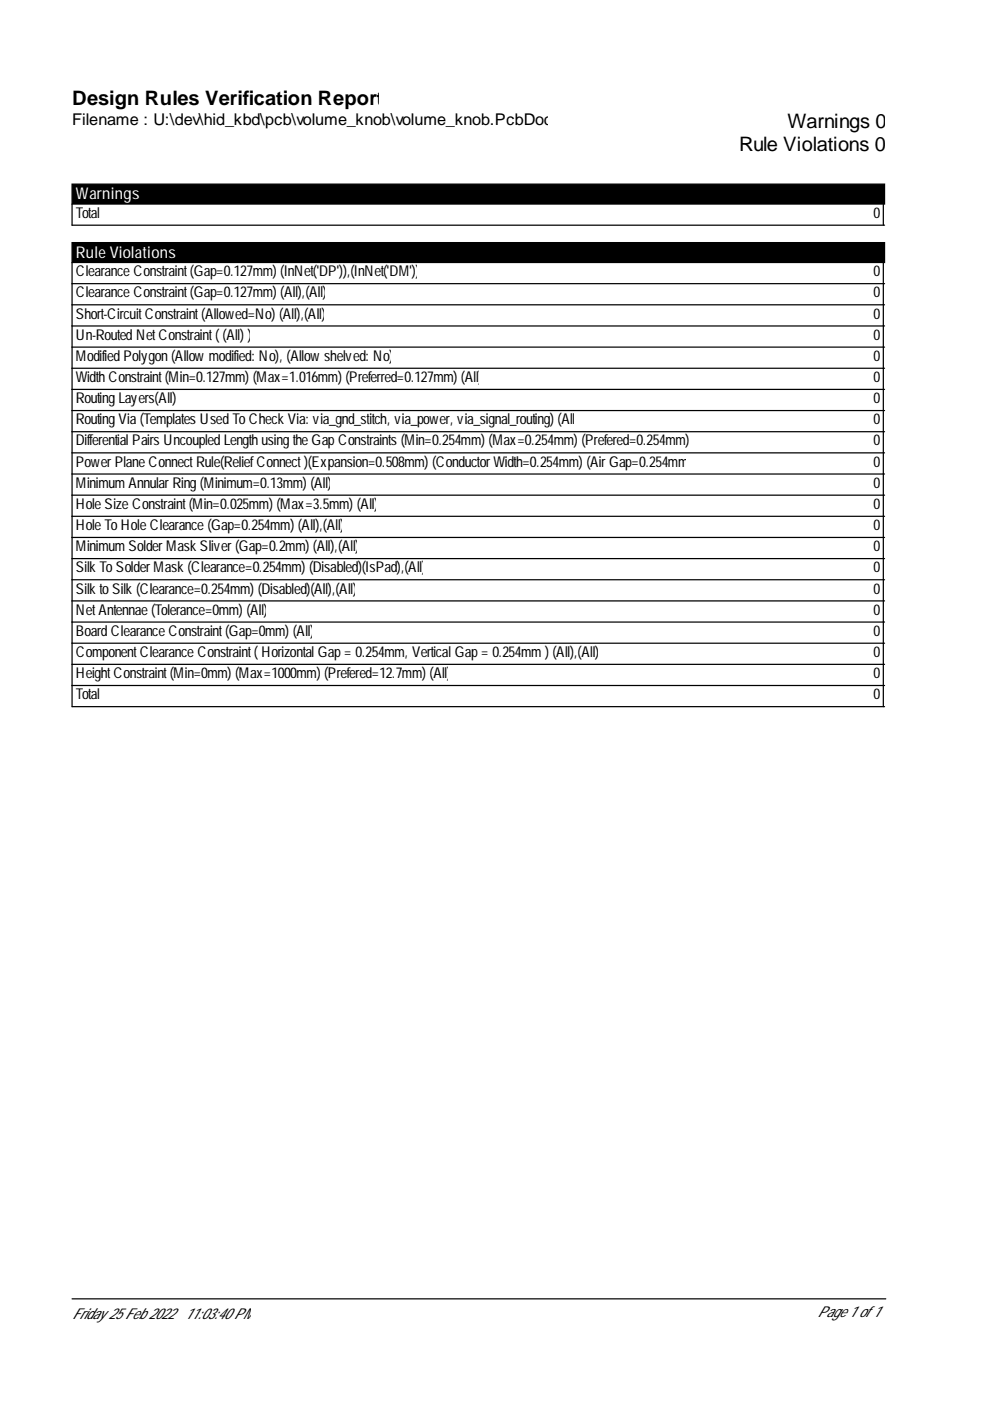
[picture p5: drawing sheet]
<svg xmlns="http://www.w3.org/2000/svg" width="210mm" height="297mm" viewBox="0 0 210 297" stroke-linecap="round" stroke-linejoin="round" font-family="sans-serif">
<defs><g id="words">
<g font-size="4.2">
<text x="15.3" y="22.3">Design Rules Verification Report</text>
<text x="167" y="27">Warnings 0</text>
<text x="156.7" y="32">Rule Violations 0</text>
</g>
<text font-size="3.4" x="15.3" y="26.6">Filename : U:\dev\hid_kbd\pcb\volume_knob\volume_knob.PcbDoc</text>
<g font-size="3.4" fill="#fff">
<text x="16.1" y="42.2">Warnings</text>
<text x="16.1" y="54.6">Rule Violations</text>
</g>
<g font-size="3.2">
<text x="16.1" y="46.2">Total</text>
<text x="185.2" y="46.2">0</text>
<text x="16.1" y="58.6">Clearance Constraint(Gap=0.127mm) (InNet('DP')),(InNet('DM'))</text>
<text x="185.2" y="58.6">0</text>
<text x="16.1" y="63.1">Clearance Constraint(Gap=0.127mm) (All),(All)</text>
<text x="185.2" y="63.1">0</text>
<text x="16.1" y="67.5">Short-CircuitConstraint(Allowed=No) (All),(All)</text>
<text x="185.2" y="67.5">0</text>
<text x="16.1" y="72">Un-Routed NetConstraint( (All) )</text>
<text x="16.1" y="76.5">Modified Polygon (Allow modified: No), (Allow shelved: No)</text>
<text x="185.2" y="72">0</text>
<text x="185.2" y="76.5">0</text>
<text x="16.1" y="81">Width Constraint(Min=0.127mm) (Max=1.016mm) (Preferred=0.127mm) (All)</text>
<text x="185.2" y="81">0</text>
<text x="16.1" y="85.5">Routing Layers(All)</text>
<text x="16.1" y="90">Routing Via (Templates Used To Check Via: via_gnd_stitch, via_power, via_signal_routing) (All)</text>
<text x="185.2" y="85.5">0</text>
<text x="185.2" y="90">0</text>
<text x="16.1" y="94.4">Differential Pairs Uncoupled Length using the Gap Constraints (Min=0.254mm) (Max=0.254mm) (Prefered=0.254mm)</text>
<text x="185.2" y="94.4">0</text>
<text x="16.1" y="98.9">Power Plane Connect Rule(ReliefConnect )(Expansion=0.508mm) (Conductor Width=0.254mm) (Air Gap=0.254mm)</text>
<text x="185.2" y="98.9">0</text>
<text x="16.1" y="103.4">Minimum Annular Ring (Minimum=0.13mm) (All)</text>
<text x="16.1" y="107.9">Hole Size Constraint(Min=0.025mm) (Max=3.5mm) (All)</text>
<text x="185.2" y="103.4">0</text>
<text x="185.2" y="107.9">0</text>
<text x="16.1" y="112.4">Hole To Hole Clearance (Gap=0.254mm) (All),(All)</text>
<text x="185.2" y="112.4">0</text>
<text x="16.1" y="116.9">Minimum Solder Mask Sliver (Gap=0.2mm) (All),(All)</text>
<text x="185.2" y="116.9">0</text>
<text x="16.1" y="121.4">Silk To Solder Mask (Clearance=0.254mm) (Disabled)(IsPad),(All)</text>
<text x="16.1" y="125.8">Silk to Silk (Clearance=0.254mm) (Disabled)(All),(All)</text>
<text x="185.2" y="121.4">0</text>
<text x="185.2" y="125.8">0</text>
<text x="16.1" y="130.3">NetAntennae (Tolerance=0mm) (All)</text>
<text x="185.2" y="130.3">0</text>
<text x="16.1" y="134.8">Board Clearance Constraint(Gap=0mm) (All)</text>
<text x="185.2" y="134.8">0</text>
<text x="16.1" y="139.3">ComponentClearance Constraint( Horizontal Gap = 0.254mm, Vertical Gap = 0.254mm ) (All),(All)</text>
<text x="16.1" y="143.8">HeightConstraint(Min=0mm) (Max=1000mm) (Prefered=12.7mm) (All)</text>
<text x="185.2" y="139.3">0</text>
<text x="185.2" y="143.8">0</text>
<text x="16.1" y="148.3">Total</text>
<text x="185.2" y="148.3">0</text>
<text x="15.3" y="279.6">Friday 25 Feb 2022</text>
<text x="39.2" y="279.6">11:03:40 PM</text>
<text x="173.3" y="279.3">Page 1 of 1</text>
</g>
</g></defs>
<path d="M15.3 39h172.2v4.3h-172.2zM15.3 51.4h172.2v4.3h-172.2z" fill="#000" stroke="#000" stroke-width=".26"/>
<g fill="none" stroke="#000" stroke-width=".26">
<path d="M15.3 43.3v4.4h172.2M15.3 55.7v94.1h172.2M187.3 43.3v4.4M187.3 55.7v94.1M15.3 60.1h172.2M15.3 64.6h172.2M15.3 69.1h172.2M15.3 73.6h172.2M15.3 78.1h172.2M15.3 82.6h172.2M15.3 87h172.2M15.3 91.5h172.2"/>
<path d="M15.3 96h172.2M15.3 100.5h172.2M15.3 105h172.2M15.3 109.5h172.2M15.3 114h172.2M15.3 118.4h172.2M15.3 122.9h172.2M15.3 127.4h172.2M15.3 131.9h172.2M15.3 136.4h172.2M15.3 140.9h172.2M15.3 145.3h172.2"/>
<path d="M15.3 275.4h172.5"/>
</g>
<use href="#words"/>
</svg>
